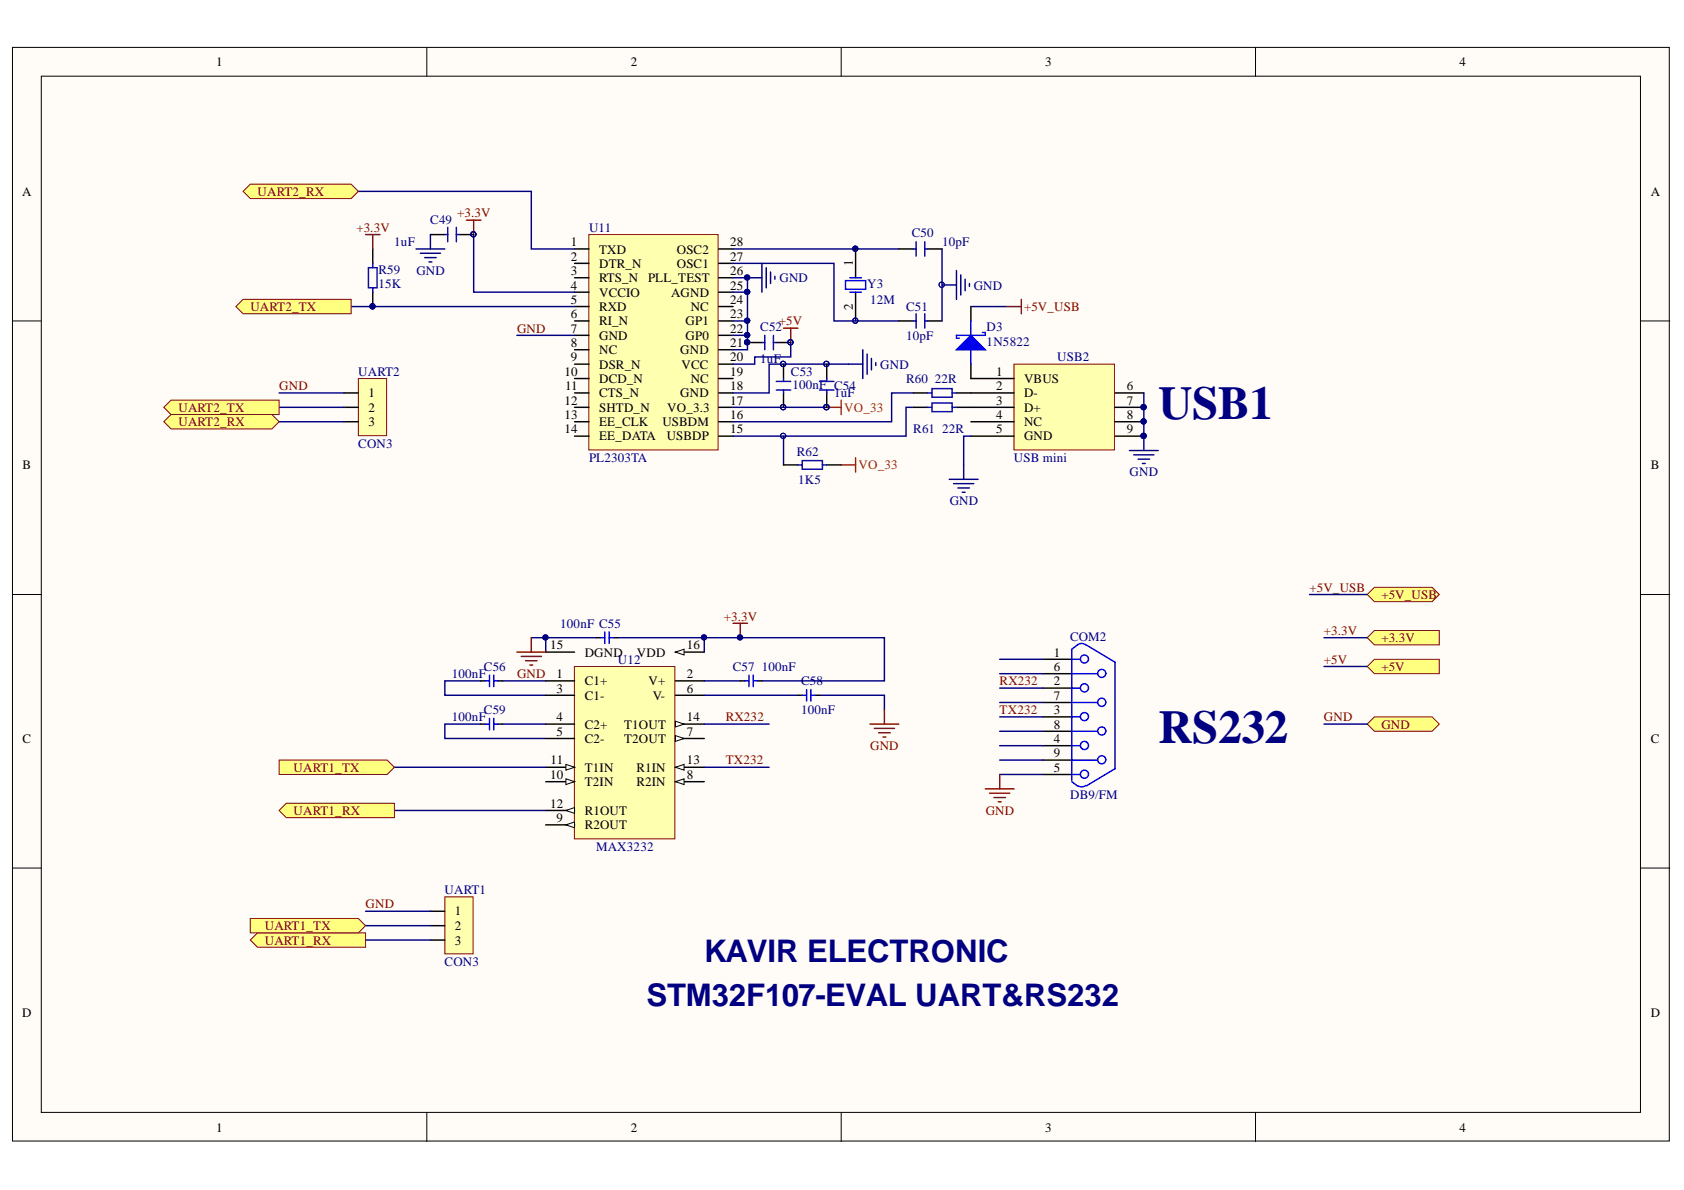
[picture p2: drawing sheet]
<svg xmlns="http://www.w3.org/2000/svg" width="297mm" height="210mm" viewBox="0 0 297 210" stroke-linecap="round" stroke-linejoin="round" font-family="sans-serif">
<defs><g id="words">
<g font-size="8.3" fill="#000080">
<text x="204.3" y="73.9">USB1</text>
<text x="204.3" y="131">RS232</text>
</g>
<g font-size="5.5" fill="#000080">
<text x="124.2" y="169.8">KAVIR ELECTRONIC</text>
<text x="114" y="177.4">STM32F107-EVAL UART&amp;RS232</text>
</g>
<g font-size="2.3">
<text x="38.2" y="11.7">1</text>
<text x="111.3" y="11.7">2</text>
<text x="184.4" y="11.7">3</text>
<text x="257.5" y="11.7">4</text>
<text x="3.9" y="34.5">A</text>
<text x="291.2" y="34.5">A</text>
<text x="100.7" y="43.5">1</text>
<text x="100.7" y="46">2</text>
<text x="105.7" y="44.7">TXD</text>
<text x="105.7" y="47.3">DTR_N</text>
<text x="119.4" y="47.3">OSC1</text>
<text x="119.4" y="44.7">OSC2</text>
<text x="128.8" y="46">27</text>
<text x="128.8" y="43.5">28</text>
<text x="150.4" y="46.9" transform="rotate(-90 150.4 46.9)">1</text>
<text x="100.7" y="48.5">3</text>
<text x="100.7" y="51.1">4</text>
<text x="100.7" y="53.6">5</text>
<text x="105.7" y="49.8">RTS_N</text>
<text x="105.7" y="52.3">VCCIO</text>
<text x="114.3" y="49.8">PLL_TEST</text>
<text x="118.4" y="52.3">AGND</text>
<text x="128.8" y="53.6">24</text>
<text x="128.8" y="51.1">25</text>
<text x="128.8" y="48.5">26</text>
<text x="100.7" y="56.1">6</text>
<text x="100.7" y="58.7">7</text>
<text x="105.7" y="54.9">RXD</text>
<text x="105.7" y="57.4">RI_N</text>
<text x="105.7" y="59.9">GND</text>
<text x="120.9" y="59.9">GP0</text>
<text x="120.9" y="57.4">GP1</text>
<text x="121.8" y="54.9">NC</text>
<text x="128.8" y="58.7">22</text>
<text x="128.8" y="56.1">23</text>
<text x="150.4" y="54.7" transform="rotate(-90 150.4 54.7)">2</text>
<text x="100.7" y="61.2">8</text>
<text x="100.7" y="63.7">9</text>
<text x="105.7" y="62.5">NC</text>
<text x="105.7" y="65">DSR_N</text>
<text x="120" y="62.5">GND</text>
<text x="120.2" y="65">VCC</text>
<text x="128.8" y="63.7">20</text>
<text x="128.8" y="61.2">21</text>
<text x="65" y="70.1">1</text>
<text x="99.6" y="66.3">10</text>
<text x="99.6" y="71.4">12</text>
<text x="99.7" y="68.8">11</text>
<text x="105.7" y="67.6">DCD_N</text>
<text x="105.7" y="70.1">CTS_N</text>
<text x="120" y="70.1">GND</text>
<text x="121.8" y="67.6">NC</text>
<text x="128.8" y="71.4">17</text>
<text x="128.8" y="68.8">18</text>
<text x="128.8" y="66.3">19</text>
<text x="175.7" y="66.3">1</text>
<text x="175.7" y="68.8">2</text>
<text x="175.7" y="71.4">3</text>
<text x="180.6" y="67.6">VBUS</text>
<text x="180.6" y="70.1">D-</text>
<text x="198.7" y="68.8">6</text>
<text x="198.7" y="71.4">7</text>
<text x="65" y="72.6">2</text>
<text x="65" y="75.2">3</text>
<text x="99.6" y="73.9">13</text>
<text x="99.6" y="76.4">14</text>
<text x="105.7" y="72.6">SHTD_N</text>
<text x="105.7" y="75.2">EE_CLK</text>
<text x="105.7" y="77.7">EE_DATA</text>
<text x="116.8" y="75.2">USBDM</text>
<text x="117.6" y="77.7">USBDP</text>
<text x="117.7" y="72.6">VO_3.3</text>
<text x="128.8" y="76.4">15</text>
<text x="128.8" y="73.9">16</text>
<text x="175.7" y="73.9">4</text>
<text x="175.7" y="76.4">5</text>
<text x="180.6" y="72.6">D+</text>
<text x="180.6" y="75.2">NC</text>
<text x="180.6" y="77.7">GND</text>
<text x="198.7" y="73.9">8</text>
<text x="198.7" y="76.4">9</text>
<text x="4" y="82.8">B</text>
<text x="291.2" y="82.8">B</text>
<text x="97" y="114.6">15</text>
<text x="98.1" y="119.6">1</text>
<text x="103.1" y="115.8">DGND</text>
<text x="112.4" y="115.8">VDD</text>
<text x="121.2" y="114.6">16</text>
<text x="121.2" y="119.6">2</text>
<text x="185.9" y="115.8">1</text>
<text x="185.9" y="118.4">6</text>
<text x="98.1" y="122.2">3</text>
<text x="103.1" y="120.9">C1+</text>
<text x="103.1" y="123.4">C1-</text>
<text x="114.4" y="120.9">V+</text>
<text x="115.1" y="123.4">V-</text>
<text x="121.2" y="122.2">6</text>
<text x="185.9" y="120.9">2</text>
<text x="185.9" y="123.4">7</text>
<text x="185.9" y="126">3</text>
<text x="4" y="131">C</text>
<text x="98.1" y="127.2">4</text>
<text x="98.1" y="129.8">5</text>
<text x="103.1" y="128.5">C2+</text>
<text x="103.1" y="131">C2-</text>
<text x="110.1" y="131">T2OUT</text>
<text x="110.1" y="128.5">T1OUT</text>
<text x="121.2" y="129.8">7</text>
<text x="121.2" y="127.2">14</text>
<text x="185.9" y="128.5">8</text>
<text x="185.9" y="131">4</text>
<text x="291.2" y="131">C</text>
<text x="97" y="137.4">10</text>
<text x="97.1" y="134.8">11</text>
<text x="103.1" y="136.1">T1IN</text>
<text x="112.3" y="136.1">R1IN</text>
<text x="121.2" y="137.4">8</text>
<text x="121.2" y="134.8">13</text>
<text x="185.9" y="133.6">9</text>
<text x="185.9" y="136.1">5</text>
<text x="97" y="142.4">12</text>
<text x="103.1" y="138.6">T2IN</text>
<text x="103.1" y="143.7">R1OUT</text>
<text x="112.3" y="138.6">R2IN</text>
<text x="98.1" y="145">9</text>
<text x="103.1" y="146.3">R2OUT</text>
<text x="80.2" y="161.5">1</text>
<text x="80.2" y="164.1">2</text>
<text x="80.2" y="166.6">3</text>
<text x="3.9" y="179.3">D</text>
<text x="291.2" y="179.3">D</text>
<text x="38.2" y="199.6">1</text>
<text x="111.3" y="199.6">2</text>
<text x="184.4" y="199.6">3</text>
<text x="257.5" y="199.6">4</text>
</g>
<g font-size="2.3" fill="#800000">
<text x="45.4" y="34.5">UART2_RX</text>
<text x="62.9" y="40.8">+3.3V</text>
<text x="80.6" y="38.3">+3.3V</text>
<text x="44.2" y="54.9">UART2_TX</text>
<text x="91.2" y="58.7">GND</text>
<text x="137.4" y="57.4">+5V</text>
<text x="180.6" y="54.9">+5V_USB</text>
<text x="49.2" y="68.8">GND</text>
<text x="31.5" y="72.6">UART2_TX</text>
<text x="31.5" y="75.2">UART2_RX</text>
<text x="231" y="104.4">+5V_USB</text>
<text x="243.7" y="105.7">+5V_USB</text>
<text x="127.7" y="109.5">+3.3V</text>
<text x="233.5" y="112">+3.3V</text>
<text x="243.7" y="113.3">+3.3V</text>
<text x="91.2" y="119.6">GND</text>
<text x="233.5" y="117.1">+5V</text>
<text x="243.7" y="118.4">+5V</text>
<text x="176.3" y="120.9">RX232</text>
<text x="176.3" y="126">TX232</text>
<text x="128" y="127.2">RX232</text>
<text x="233.5" y="127.2">GND</text>
<text x="243.7" y="128.5">GND</text>
<text x="51.8" y="136.1">UART1_TX</text>
<text x="128" y="134.8">TX232</text>
<text x="153.5" y="132.3">GND</text>
<text x="51.8" y="143.7">UART1_RX</text>
<text x="173.9" y="143.7">GND</text>
<text x="64.5" y="160.2">GND</text>
<text x="46.7" y="166.6">UART1_RX</text>
<text x="46.7" y="164.1">UART1_TX</text>
</g>
<g font-size="2.3" fill="#000080">
<text x="75.9" y="39.6">C49</text>
<text x="103.9" y="40.8">U11</text>
<text x="160.8" y="41.9">C50</text>
<text x="69.5" y="43.5">1uF</text>
<text x="166.2" y="43.5">10pF</text>
<text x="66.8" y="48.3">R59</text>
<text x="66.8" y="50.8">15K</text>
<text x="73.4" y="48.5">GND</text>
<text x="137.5" y="49.8">GND</text>
<text x="153" y="50.8">Y3</text>
<text x="153.5" y="53.6">12M</text>
<text x="171.7" y="51.1">GND</text>
<text x="134.1" y="58.4">C52</text>
<text x="159.8" y="54.9">C51</text>
<text x="159.8" y="59.9">10pF</text>
<text x="174" y="58.4">D3</text>
<text x="134.1" y="64">1uF</text>
<text x="155.3" y="65">GND</text>
<text x="174" y="61">1N5822</text>
<text x="186.5" y="63.7">USB2</text>
<text x="63.2" y="66.3">UART2</text>
<text x="139.5" y="66.3">C53</text>
<text x="139.8" y="68.6">100nF C54</text>
<text x="147.1" y="70.1">1uF</text>
<text x="159.8" y="67.6">R60</text>
<text x="164.9" y="67.6">22R</text>
<text x="161.1" y="76.4">R61</text>
<text x="166.2" y="76.4">22R</text>
<text x="63.2" y="79">CON3</text>
<text x="103.9" y="81.5">PL2303TA</text>
<text x="140.5" y="80.5">R62</text>
<text x="178.9" y="81.5">USB mini</text>
<text x="140.8" y="85.3">1K5</text>
<text x="167.5" y="89.1">GND</text>
<text x="199.2" y="84">GND</text>
<text x="98.8" y="110.7">100nF C55</text>
<text x="188.8" y="113">COM2</text>
<text x="79.7" y="119.6">100nF</text>
<text x="85.4" y="118.4">C56</text>
<text x="109" y="117.1">U12</text>
<text x="129.3" y="118.4">C57</text>
<text x="134.4" y="118.4">100nF</text>
<text x="85.4" y="126">C59</text>
<text x="141.3" y="120.9">C58</text>
<text x="141.3" y="126">100nF</text>
<text x="79.7" y="127.2">100nF</text>
<text x="188.8" y="140.9">DB9/FM</text>
<text x="105.2" y="150.1">MAX3232</text>
<text x="78.4" y="157.7">UART1</text>
<text x="78.4" y="170.4">CON3</text>
</g>
<g font-size="2.3" fill="#f00">
<text x="148.9" y="72.6">VO_33</text>
<text x="151.4" y="82.8">VO_33</text>
</g>
</g></defs>
<g fill="#fffcf8" stroke="#000" stroke-width=".18">
<path d="M2.2 8.4h292.2v192.9h-292.2z"/>
<path d="M7.3 13.4h282.1v182.8h-282.1z"/>
</g>
<path d="M75.3 8.4v5M148.4 8.4v5M221.5 8.4v5M2.2 56.6h5.1M289.5 56.6h5M2.2 104.9h5.1M289.5 104.9h5M2.2 153.1h5.1M289.5 153.1h5M75.3 196.3v5.1M148.4 196.3v5.1M221.5 196.3v5.1" fill="none" stroke="#000" stroke-width=".18"/>
<path d="M96.3 112.5v2.5M84.8 120.1h-6.3v2.5h17.8M84.8 127.7h-6.3v2.6h17.8M88.6 120.1h7.7M88.6 127.7h7.7" fill="none" stroke="#000080" stroke-width=".25"/>
<circle cx="96.2" cy="112.4" r=".46" fill="#000080" stroke="#000080" stroke-width=".18"/>
<path d="M101.3 117.6h17.7v30.4h-17.7z" fill="#ffffb0" stroke="#800000" stroke-width=".18"/>
<path d="M96.3 120.1h5M96.3 122.6h5M96.3 127.7h5M96.3 130.3h5M119.1 122.6h5.1M119.1 130.3h5.1" fill="none" stroke="#000" stroke-width=".25"/>
<path d="M119.1 129.8l1.6 .5-1.6 .5z" fill="#fffcf8"/>
<path d="M119.1 129.8l1.6 .5-1.6 .5z" fill="none" stroke="#000" stroke-width=".18"/>
<path d="M119.1 137.9h5.1" fill="none" stroke="#000" stroke-width=".25"/>
<path d="M119.1 137.9l1.6-.5v1z" fill="#fffcf8"/>
<path d="M119.1 137.9l1.6-.5v1z" fill="none" stroke="#000" stroke-width=".18"/>
<path d="M119.1 115h5.1" fill="none" stroke="#000" stroke-width=".25"/>
<path d="M119.1 115l1.6-.5v1z" fill="#fffcf8"/>
<path d="M119.1 115l1.6-.5v1z" fill="none" stroke="#000" stroke-width=".18"/>
<path d="M96.3 135.3h5" fill="none" stroke="#000" stroke-width=".25"/>
<path d="M99.8 134.8l1.5 .5-1.5 .5z" fill="#fffcf8"/>
<path d="M99.8 134.8l1.5 .5-1.5 .5z" fill="none" stroke="#000" stroke-width=".18"/>
<path d="M119.1 120.1h5.1M96.3 145.5h5" fill="none" stroke="#000" stroke-width=".25"/>
<path d="M99.8 145.5l1.5-.5v1z" fill="#fffcf8"/>
<path d="M99.8 145.5l1.5-.5v1z" fill="none" stroke="#000" stroke-width=".18"/>
<path d="M96.3 137.9h5" fill="none" stroke="#000" stroke-width=".25"/>
<path d="M99.8 137.4l1.5 .5-1.5 .5z" fill="#fffcf8"/>
<path d="M99.8 137.4l1.5 .5-1.5 .5z" fill="none" stroke="#000" stroke-width=".18"/>
<path d="M96.3 143h5" fill="none" stroke="#000" stroke-width=".25"/>
<path d="M99.8 143l1.5-.5v1z" fill="#fffcf8"/>
<path d="M99.8 143l1.5-.5v1z" fill="none" stroke="#000" stroke-width=".18"/>
<path d="M119.1 135.3h5.1" fill="none" stroke="#000" stroke-width=".25"/>
<path d="M119.1 135.3l1.6-.5v1z" fill="#fffcf8"/>
<path d="M119.1 135.3l1.6-.5v1z" fill="none" stroke="#000" stroke-width=".18"/>
<path d="M119.1 127.7h5.1" fill="none" stroke="#000" stroke-width=".25"/>
<path d="M119.1 127.2l1.6 .5-1.6 .5z" fill="#fffcf8"/>
<path d="M119.1 127.2l1.6 .5-1.6 .5z" fill="none" stroke="#000" stroke-width=".18"/>
<g fill="none" stroke="#000" stroke-width=".25">
<path d="M96.3 115h5M105.2 112.5h.7M108.2 112.5h.8M184 116.3h5M184 118.8h5M84.8 120.1h.8M84.8 127.7h.8M87.9 120.1h.7M87.9 127.7h.7M130.6 120.1h.7M133.6 120.1h.8M140.7 122.6h.8"/>
<path d="M143.8 122.6h.8M184 121.4h5M184 123.9h5M184 126.5h5M184 129h5M184 131.5h5M184 134.1h5M184 136.6h5"/>
</g>
<g fill="none" stroke="#000080" stroke-width=".25">
<path d="M93.7 112.5h11.5M109 112.5h47v7.6h-21.6M124.2 112.5v2.5M176.3 116.3h7.7M176.3 118.8h7.7M69.6 135.3h26.7M124.2 127.7h11.5M124.2 120.1h6.4M124.2 122.6h16.5M124.2 135.3h11.5M144.6 122.6h11.4v2.6M176.3 121.4h7.7"/>
<path d="M176.3 123.9h7.7M176.3 126.5h7.7M176.3 129h7.7M176.3 131.5h7.7M176.3 134.1h7.7M176.3 136.6h7.7M69.6 143h26.7"/>
</g>
<g fill="#000080" stroke="#000080" stroke-width=".18">
<circle cx="124.2" cy="112.4" r=".46"/>
<circle cx="130.5" cy="112.4" r=".46"/>
<circle cx="96.2" cy="112.4" r=".46"/>
</g>
<g fill="none" stroke="#00f" stroke-width=".25">
<path d="M86.3 119.1v2M87.1 119.1v2M105.9 112.5h.8M106.7 111.5v2M107.4 111.5v2M107.4 112.5h.8M132.1 119.1v2M132.9 119.1v2M189 118.8h4.6M189 116.3h1.6M190.1 113.7a1.22 1.22 0 0 1 1.5 .1M190.1 113.8l-1.1 .7v23.1"/>
<path d="M191.6 113.8l5.1 3v18.8l-5.1 3M85.6 120.1h.7M85.6 127.7h.7M86.3 126.7v2M87.1 126.7v2M87.1 120.1h.8M87.1 127.7h.8M131.3 120.1h.8M132.9 120.1h.7M141.5 122.6h.8M142.3 121.6v2.1M143 121.6v2.1"/>
<path d="M143 122.6h.8M189 136.6h1.6M189 134.1h4.6M189 131.5h1.6M189 129h4.6M189 126.5h1.6M189 123.9h4.6M189 121.4h1.6M189 137.9l1.1 .7M191.5 138.5a1.22 1.22 0 0 1-1.4 .1"/>
<circle cx="191.3" cy="116.2" r=".71"/>
<circle cx="194.3" cy="118.8" r=".71"/>
<circle cx="191.3" cy="131.5" r=".72"/>
<circle cx="191.3" cy="121.3" r=".72"/>
<circle cx="191.3" cy="136.6" r=".71"/>
<circle cx="191.3" cy="126.4" r=".71"/>
<circle cx="194.3" cy="123.9" r=".72"/>
<circle cx="194.3" cy="134" r=".71"/>
<circle cx="194.3" cy="128.9" r=".71"/>
</g>
<g fill="none" stroke="#800000" stroke-width=".25">
<path d="M91.2 115h5.1M91.9 115.8h3.6M92.7 116.5h2M93.5 117.3h.5M93.7 112.5v2.5M129.3 109.9h2.5M130.6 109.9v2.6M153.5 127.7h5M154.2 128.5h3.6M155 129.2h2M155.7 130h.6M156 125.2v2.5"/>
<path d="M173.8 139.1h5.1M174.6 139.9h3.5M176.3 136.6v2.5M175.3 140.7h2.1M176.1 141.4h.5"/>
</g>
<path d="M103.9 41.4h22.8v38h-22.8z" fill="#ffffb0" stroke="#800000" stroke-width=".18"/>
<g fill="none" stroke="#000" stroke-width=".25">
<path d="M101.3 43.9h2.6M101.3 46.5h2.6M101.3 49h2.6M101.3 51.5h2.6M101.3 54.1h2.6M101.3 56.6h2.6M101.3 59.2h2.6M126.8 43.9h2.5M126.8 46.5h2.5M126.8 49h2.5M126.8 51.5h2.5M126.8 54.1h2.5"/>
<path d="M126.8 56.6h2.5M126.8 59.2h2.5M101.3 61.7h2.6M101.3 64.2h2.6M101.3 66.8h2.6M101.3 69.3h2.6M101.3 71.8h2.6M101.3 74.4h2.6M101.3 76.9h2.6M126.8 61.7h2.5M126.8 64.2h2.5M126.8 66.8h2.5"/>
<path d="M126.8 69.3h2.5M126.8 71.8h2.5M126.8 74.4h2.5M126.8 76.9h2.5"/>
</g>
<path d="M63.2 33.8h30.5v10.1h7.6M129.3 49h2.5v12.7h-2.5M129.3 43.9h29.2M129.3 51.5h2.5" fill="none" stroke="#000080" stroke-width=".25"/>
<g fill="#000080" stroke="#000080" stroke-width=".18">
<circle cx="131.8" cy="60.4" r=".46"/>
<circle cx="131.8" cy="59.1" r=".46"/>
<circle cx="131.8" cy="56.6" r=".46"/>
<circle cx="131.8" cy="51.5" r=".46"/>
<circle cx="131.8" cy="48.9" r=".46"/>
<circle cx="150.9" cy="43.9" r=".46"/>
</g>
<path d="M178.9 64.2h17.7v15.2h-17.7z" fill="#ffffb0" stroke="#800000" stroke-width=".18"/>
<g fill="none" stroke="#000" stroke-width=".25">
<path d="M75.9 41.4h2.6M81 41.4h2.5M150.9 43.9v5.1M150.9 51.5v5.1M158.5 43.9h2.6M158.5 56.6h2.6M163.6 43.9h2.6M163.6 56.6h2.6M171.3 54.1v2.5M131.8 60.4h2.6M136.9 60.4h2.6M138.2 64.2v2.6"/>
<path d="M138.2 69.3v2.5M145.8 64.2v2.6M145.8 69.3v2.5M161.1 69.3h2.5M161.1 71.8h2.5M168.7 69.3h10.2M168.7 71.8h10.2M171.3 64.2v2.6h7.6M171.3 74.4h7.6M171.3 76.9h7.6M196.7 69.3h5.1M196.7 71.8h5.1"/>
<path d="M196.7 74.4h5.1M196.7 76.9h5.1M138.2 82h2.5M145.8 82h2.6"/>
</g>
<g fill="#000080" stroke="#000080" stroke-width=".18">
<circle cx="201.7" cy="71.8" r=".46"/>
<circle cx="201.7" cy="74.3" r=".46"/>
<circle cx="201.7" cy="76.9" r=".46"/>
</g>
<g fill="none" stroke="#000080" stroke-width=".18">
<circle cx="65.7" cy="54" r=".46"/>
<circle cx="83.5" cy="41.3" r=".46"/>
<circle cx="131.8" cy="48.9" r=".46"/>
<circle cx="131.8" cy="56.6" r=".46"/>
<circle cx="131.8" cy="59.1" r=".46"/>
<circle cx="150.9" cy="56.6" r=".46"/>
<circle cx="150.9" cy="43.9" r=".46"/>
<circle cx="166.1" cy="50.2" r=".47"/>
<circle cx="131.8" cy="60.4" r=".46"/>
<circle cx="138.1" cy="71.8" r=".47"/>
<circle cx="138.1" cy="64.2" r=".47"/>
<circle cx="138.1" cy="76.9" r=".46"/>
<circle cx="139.4" cy="60.4" r=".46"/>
<circle cx="145.8" cy="71.8" r=".47"/>
<circle cx="145.8" cy="64.2" r=".47"/>
<circle cx="201.7" cy="71.8" r=".46"/>
<circle cx="201.7" cy="74.3" r=".46"/>
<circle cx="201.7" cy="76.9" r=".46"/>
</g>
<path d="M149.1 49.5h3.6v1.5h-3.6zM149.9 51.5h2M149.9 49h2M171.3 56.6v2.6M173.3 58.6h.5v.6h-5.1v.5h.5M171.3 61.7v2.5" fill="none" stroke="#00f" stroke-width=".25"/>
<g fill="none" stroke="#000080" stroke-width=".25">
<path d="M61.9 54.1h39.4M73.4 43.9h5.1M74.1 44.7h3.6M74.9 45.4h2M75.7 46.2h.5M75.9 41.4v2.5M83.5 41.4v10.1h17.8M91.2 59.2h10.1M129.3 46.5h17.8v10.1h11.4M129.3 59.2h2.5M129.3 56.6h2.5M131.8 49h2.6"/>
<path d="M134.4 46.5v5M135.2 47.2v3.6M135.9 48v2M136.7 48.7v.5M166.2 43.9v12.7M166.2 50.3h2.5M168.7 47.7v5.1M169.5 48.5v3.5M170.2 49.2v2.1M171 50v.5M171.3 54.1h6.3M129.3 71.8h16.5"/>
<path d="M138.2 76.9v5.1M139.5 60.4v2.6h-6.4v1.2h-3.8M152.2 64.2h-16.5v5.1h-6.4M152.2 61.7v5.1M152.9 62.5v3.5M153.7 63.2v2M154.5 64v.5M161.1 69.3h-3.8v5.1h-28M161.1 71.8h-1.3v5.1h-30.5M199.2 79.5h5.1M201.8 69.3v10.2M167.4 84.5h5.1"/>
<path d="M168.2 85.3h3.6M169 86.1h2M169.7 86.8h.5M170 82v2.5M200 80.2h3.5M200.7 81h2.1M201.5 81.8h.5"/>
</g>
<path d="M82.3 38.8h2.5M83.5 38.8v2.6M138.2 57.9h2.5M139.5 57.9v2.5" fill="none" stroke="#800000" stroke-width=".25"/>
<path d="M145.8 71.8h2.6M148.4 70.6v2.5M148.4 82h2.5M150.9 80.7v2.6" fill="none" stroke="#f00" stroke-width=".25"/>
<g fill="none" stroke="#0000bf" stroke-width=".25">
<path d="M78.5 41.4h.5M79 40.1v2.5M80.5 41.4h.5M80.5 40.1v2.5M134.9 59.2v2.5M136.4 59.2v2.5M161.1 43.9h.5M161.1 56.6h.5M161.6 42.6v2.6M161.6 55.3v2.6M163.1 43.9h.5M163.1 42.6v2.6"/>
<path d="M163.1 55.3v2.6M163.1 56.6h.5M134.4 60.4h.5M136.4 60.4h.5M136.9 67.3h2.6M136.9 68.8h2.6M138.2 66.8v.5M138.2 68.8v.5M144.6 67.3h2.5M144.6 68.8h2.5M145.8 66.8v.5M145.8 68.8v.5"/>
<path d="M163.6 69.3h.8v.8h3.5v-.8h.8M163.6 71.8h.8v.8h3.5v-.8h.8M164.4 69.3v-.8h3.5v.8M164.4 71.8v-.7h3.5v.7M140.7 82h.8v.8h3.6v-.8h.7M141.5 82v-.8h3.6v.8"/>
</g>
<path d="M168.7 61.7l2.6-2.5 2.5 2.5z" fill="#00f"/>
<path d="M168.7 61.7l2.6-2.5 2.5 2.5z" fill="none" stroke="#00f" stroke-width=".25"/>
<path d="M65.8 43.9v2.6M65.8 51.5v2.6" fill="none" stroke="#000" stroke-width=".25"/>
<circle cx="65.7" cy="54" r=".46" fill="#000080" stroke="#000080" stroke-width=".18"/>
<path d="M65.8 46.5v.7h.7v3.6h-.7v.7M65.8 47.2h-.8v3.6h.8" fill="none" stroke="#0000bf" stroke-width=".25"/>
<g fill="#ffff80" stroke="#800000" stroke-width=".18">
<path d="M49.2 143l1.3-1.3h19.1v2.5h-19.1z" fill-rule="evenodd"/>
<path d="M49.2 134.1h19.1l1.3 1.2-1.3 1.3h-19.1z" fill-rule="evenodd"/>
</g>
<path d="M64.5 41.4h2.5M65.8 41.4v2.5" fill="none" stroke="#800000" stroke-width=".25"/>
<g fill="#ffff80" stroke="#800000" stroke-width=".18">
<path d="M42.9 33.8l1.2-1.3h17.8l1.3 1.3-1.3 1.2h-17.8z" fill-rule="evenodd"/>
<path d="M41.6 54.1l1.3-1.3h19v2.5h-19z" fill-rule="evenodd"/>
</g>
<path d="M177.6 54.1h2.5M180.1 52.8v2.5" fill="none" stroke="#800000" stroke-width=".25"/>
<g fill="#ffff80" stroke="#800000" stroke-width=".18">
<path d="M241.2 104.9l1.2-1.3h10.2l1.3 1.3-1.3 1.2h-10.2z" fill-rule="evenodd"/>
<path d="M241.2 112.5l1.2-1.3h11.5v2.6h-11.5z" fill-rule="evenodd"/>
<path d="M241.2 117.6l1.2-1.3h11.5v2.5h-11.5z" fill-rule="evenodd"/>
</g>
<path d="M171.3 76.9h-1.3v5.1M231 104.9h10.2M233.5 112.5h7.7M233.5 117.6h7.7" fill="none" stroke="#000080" stroke-width=".25"/>
<path d="M241.2 127.7l1.2-1.2h10.2l1.3 1.2-1.3 1.3h-10.2z" fill-rule="evenodd" fill="#ffff80" stroke="#800000" stroke-width=".18"/>
<path d="M233.5 127.7h7.7" fill="none" stroke="#000080" stroke-width=".25"/>
<path d="M78.5 158.2h4.9v10.1h-4.9z" fill="#ffffb0" stroke="#800000" stroke-width=".18"/>
<path d="M75.9 160.7h2.6M75.9 163.3h2.6M75.9 165.8h2.6" fill="none" stroke="#000" stroke-width=".25"/>
<path d="M64.5 160.7h11.4M64.5 165.8h11.4M64.5 163.3h11.4" fill="none" stroke="#000080" stroke-width=".25"/>
<g fill="#ffff80" stroke="#800000" stroke-width=".18">
<path d="M44.1 165.8l1.3-1.3h19.1v2.6h-19.1z" fill-rule="evenodd"/>
<path d="M44.1 162h19.1l1.3 1.3-1.3 1.2h-19.1z" fill-rule="evenodd"/>
</g>
<path d="M63.2 66.8h5v10.1h-5z" fill="#ffffb0" stroke="#800000" stroke-width=".18"/>
<path d="M60.7 69.3h2.5M60.7 71.8h2.5M60.7 74.4h2.5" fill="none" stroke="#000" stroke-width=".25"/>
<path d="M49.2 69.3h11.5M49.2 74.4h11.5M49.2 71.8h11.5" fill="none" stroke="#000080" stroke-width=".25"/>
<g fill="#ffff80" stroke="#800000" stroke-width=".18">
<path d="M28.9 71.8l1.3-1.2h19v2.5h-19z" fill-rule="evenodd"/>
<path d="M28.9 74.4l1.3-1.3h17.8l1.2 1.3-1.2 1.3h-17.8z" fill-rule="evenodd"/>
</g>
<use href="#words"/>
</svg>
